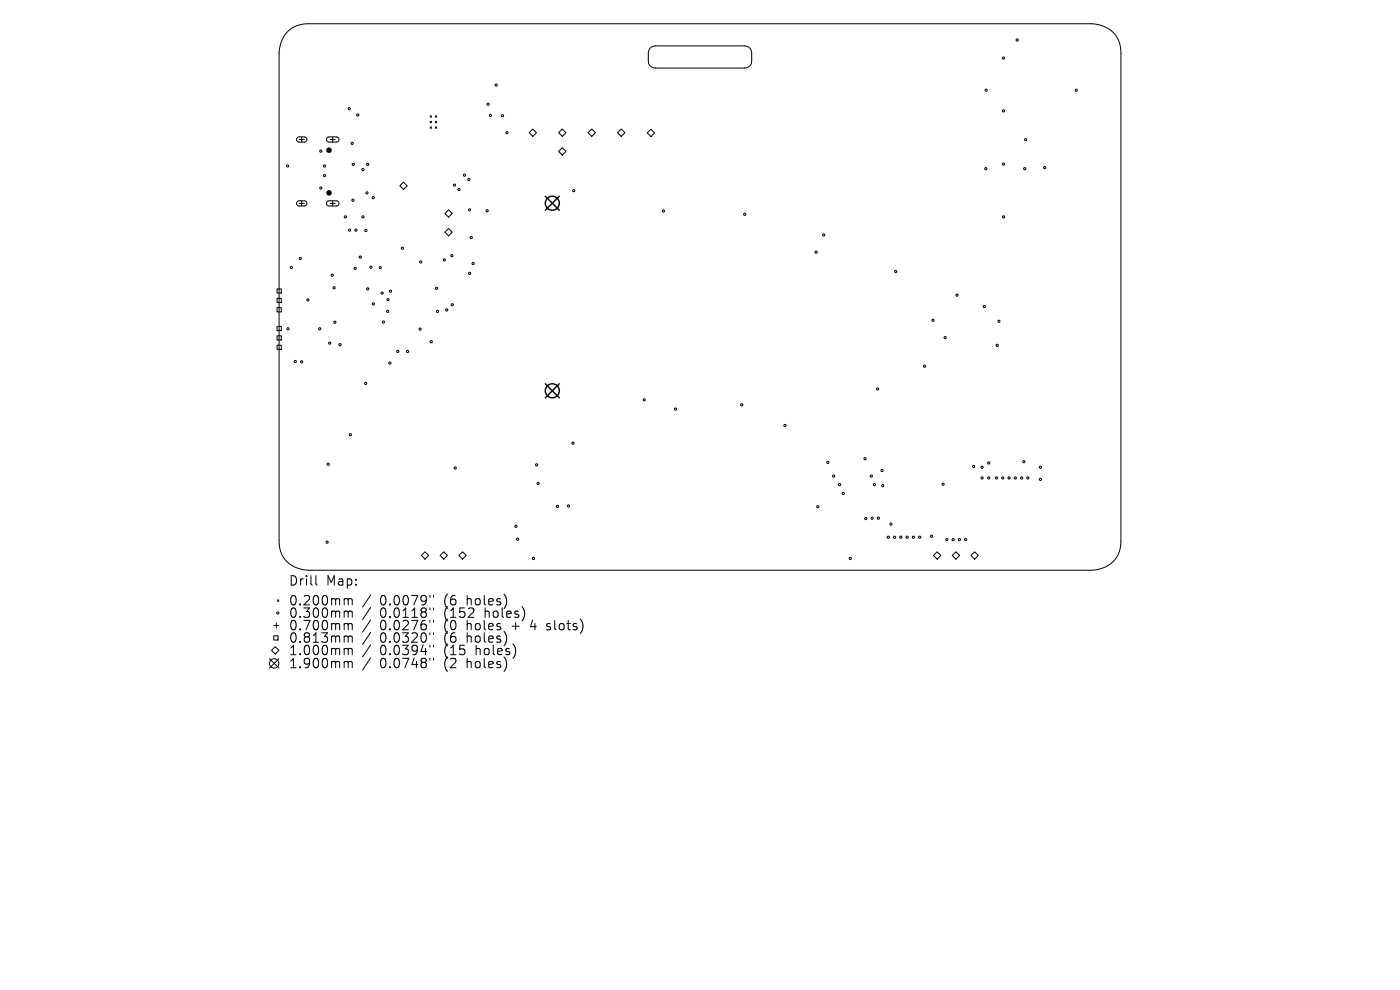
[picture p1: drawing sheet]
<svg xmlns="http://www.w3.org/2000/svg" width="297mm" height="210mm" viewBox="0 0 297 210" stroke-linecap="round" stroke-linejoin="round" font-family="sans-serif">
<defs><g id="words">
<g font-size="2.8">
<text x="61.2" y="124.5">Drill</text>
<text x="69.2" y="124.5">Map:</text>
<text x="61.2" y="128.7">0.200mm</text>
<text x="61.2" y="131.3">0.300mm</text>
<text x="80.6" y="128.7">0.0079&quot;</text>
<text x="80.6" y="131.3">0.0118&quot;</text>
<text x="94.3" y="128.7">(6</text>
<text x="94.3" y="131.3">(152</text>
<text x="99.3" y="128.7">holes)</text>
<text x="103.1" y="131.3">holes)</text>
<text x="61.2" y="134">0.700mm</text>
<text x="61.2" y="136.6">0.813mm</text>
<text x="80.6" y="134">0.0276&quot;</text>
<text x="80.6" y="136.6">0.0320&quot;</text>
<text x="94.3" y="134">(0</text>
<text x="94.3" y="136.6">(6</text>
<text x="99.3" y="134">holes</text>
<text x="99.3" y="136.6">holes)</text>
<text x="109" y="134">+</text>
<text x="113.2" y="134">4</text>
<text x="116.9" y="134">slots)</text>
<text x="61.2" y="139.3">1.000mm</text>
<text x="61.2" y="142">1.900mm</text>
<text x="80.6" y="139.3">0.0394&quot;</text>
<text x="80.6" y="142">0.0748&quot;</text>
<text x="94.3" y="139.3">(15</text>
<text x="94.3" y="142">(2</text>
<text x="99.3" y="142">holes)</text>
<text x="101.2" y="139.3">holes)</text>
</g>
</g></defs>
<g fill="none" stroke="#000" stroke-width=".21">
<path d="M61.1 6.7l.8-.7 1.1-.5 1.1-.4 1.3-.1h166.1l2 .4 1.7 .7 1.1 .9 .8 1.2 .5 1.4 .2 1.6v103.6l-.2 1.9-.7 1.5-.9 1.1-1.3 .9-1.5 .5-1.7 .3h-166l-2-.4-1.7-.7-1.1-1-.8-1.1-.5-1.4-.2-1.6v-103.5l.2-1.4 .4-1.2 .5-1.1zM138 10.1l.5-.3 .6-.1 19.1 .1 .7 .3 .4 .6 .1 2.5-.4 .8-1 .4h-19.1l-.9-.4-.4-.7v-2.2zM63.1 29.2l.3-.2 1.3 .1 .3 .2 .1 .4-.5 .4h-1.3l-.4-.4zM63.5 29.6h1.1M64 29v1.1M69.4 29.2l.4-.2 1.7 .1 .3 .2 .1 .4-.4 .4h-1.8l-.4-.4zM70 29.6h1.1M70.6 29v1.1M85.6 38.6l.8 .8-.8 .8-.8-.8zM91.2 24.6l.4 .3M91.2 25.7l.4 .3M91.2 26.9l.4 .3"/>
<path d="M91.6 24.6l-.4 .3M91.6 25.7l-.4 .3M91.6 26.9l-.4 .3M92.3 24.6l.4 .3M92.3 25.7l.4 .3M92.3 26.9l.4 .3M92.7 24.6l-.4 .3M92.7 25.7l-.4 .3M92.7 26.9l-.4 .3M113 27.4l.8 .7-.8 .8-.8-.8zM118.5 32.1l.8-.8 .8 .8-.8 .8zM119.3 27.4l.8 .7-.8 .8-.8-.8z"/>
<path d="M125.5 27.4l.8 .7-.8 .8-.7-.8zM131.8 27.4l.8 .7-.8 .8-.8-.8zM137.3 28.2l.8-.8 .8 .8-.8 .8zM63.1 42.8l.3-.2h1.3l.3 .3 .1 .4-.5 .4h-1.3l-.4-.4zM63.5 43.1h1.1M64 42.6v1.1M69.4 42.8l.4-.2h1.7l.3 .2 .1 .4-.4 .5h-1.8l-.4-.4zM70 43.1h1.1M70.6 42.6v1.1M94.4 45.3l.8-.8 .7 .8-.7 .8zM94.4 49.3l.8-.8 .7 .8-.7 .7zM58.8 61.3h.9v.9h-.9z"/>
<path d="M58.8 63.3h.9v.9h-.9zM58.8 65.3h.9v.9h-.9zM58.8 69.2h.9v.9h-.9zM58.8 71.2h.9v.9h-.9zM58.8 73.2h.9v.9h-.9zM89.4 117.8l.8-.8 .7 .8-.7 .8zM93.4 117.8l.7-.8 .8 .8-.8 .8zM97.3 117.8l.8-.8 .8 .8-.8 .8zM198.8 117l.8 .8-.8 .8-.8-.8zM202 117.8l.8-.8 .8 .8-.8 .8zM206.8 117l.7 .8-.7 .8-.8-.8zM57.2 139.7l2 2"/>
<path d="M57.6 138l.8-.8 .8 .8-.8 .7zM58.1 132.7h1.1M58.1 134.9h.9v.9h-.9zM58.6 132.1v1.1M58.9 127.2l.3 .4M59.2 127.2l-.3 .4M59.2 139.7l-2 2M67 122.1v1.7l.3 .3M73.3 127l.5 .1 .1 .2M73.3 129.6l.5 .1 .1 .2M73.3 132.3h.3l.3 .3M73.3 134.9h.3l.3 .3"/>
<path d="M73.3 137.5h.3l.3 .3M73.9 127.3l.3-.3 .4 .1 .1 1.2M73.9 127.3v1M73.9 129.9v1.1M73.9 132.6v1M73.9 135.2v1M73.9 137.8v1.1M73.9 129.9l.3-.3 .4 .1 .1 1.3M73.9 132.6l.3-.3 .4 .1 .1 1.2M73.9 135.2l.3-.3 .4 .1 .1 1.2M73.9 137.8l.3-.3 .4 .1 .1 1.3M78.6 126.2l-1.7 2.6"/>
<path d="M78.6 128.9l-1.7 2.5M78.6 131.5l-1.7 2.6M78.6 134.1l-1.7 2.6M78.6 136.8l-1.7 2.6M78.6 139.6l-1.7 2.5M91.2 126.3v.4M91.2 129v.3M91.2 131.6v.4M91.2 134.2v.4M91.2 136.9v.4M91.2 139.6v.4M92 126.3v.4"/>
<path d="M92 129v.3M92 131.6v.4M92 134.2v.4M92 136.9v.4M92 139.6v.4M116 133.5l.2 .1M116.1 132.4v.4M73.3 140.3h.3l.3 .3M73.9 140.6v1M73.9 140.6l.3-.3 .4 .1 .1 1.2"/>
<circle cx="105.3" cy="18" r=".24"/>
<circle cx="209.2" cy="19.1" r=".23"/>
<circle cx="212.9" cy="12.3" r=".23"/>
<circle cx="215.8" cy="8.5" r=".23"/>
<circle cx="228.3" cy="19.1" r=".24"/>
<circle cx="61" cy="35.2" r=".23"/>
<circle cx="68.1" cy="32.1" r=".23"/>
<circle cx="68.1" cy="39.9" r=".23"/>
<circle cx="68.8" cy="37.2" r=".23"/>
<circle cx="68.9" cy="35.2" r=".23"/>
<circle cx="74.1" cy="23.1" r=".24"/>
<circle cx="74.7" cy="30.4" r=".24"/>
<circle cx="75" cy="34.9" r=".23"/>
<circle cx="75.9" cy="24.4" r=".23"/>
<circle cx="77" cy="36" r=".24"/>
<circle cx="78" cy="34.9" r=".23"/>
<circle cx="96.4" cy="39.3" r=".24"/>
<circle cx="98.5" cy="37.2" r=".23"/>
<circle cx="99.5" cy="38.1" r=".23"/>
<circle cx="103.5" cy="22.1" r=".23"/>
<circle cx="104" cy="24.5" r=".23"/>
<circle cx="106.6" cy="24.5" r=".23"/>
<circle cx="107.5" cy="28.1" r=".24"/>
<circle cx="209.1" cy="35.8" r=".23"/>
<circle cx="212.9" cy="23.5" r=".23"/>
<circle cx="212.9" cy="34.8" r=".23"/>
<circle cx="217.4" cy="35.8" r=".23"/>
<circle cx="217.6" cy="29.6" r=".23"/>
<circle cx="221.6" cy="35.5" r=".23"/>
<circle cx="61.8" cy="56.8" r=".23"/>
<circle cx="63.7" cy="54.8" r=".23"/>
<circle cx="70.5" cy="58.4" r=".24"/>
<circle cx="73.3" cy="46" r=".23"/>
<circle cx="74.2" cy="48.8" r=".23"/>
<circle cx="74.9" cy="42.5" r=".24"/>
<circle cx="75.3" cy="56.9" r=".23"/>
<circle cx="75.5" cy="48.8" r=".23"/>
<circle cx="76.4" cy="54.5" r=".23"/>
<circle cx="77" cy="46" r=".23"/>
<circle cx="77.6" cy="48.9" r=".23"/>
<circle cx="77.8" cy="40.9" r=".23"/>
<circle cx="78.7" cy="56.7" r=".23"/>
<circle cx="79.2" cy="41.9" r=".23"/>
<circle cx="80.7" cy="56.8" r=".23"/>
<circle cx="85.4" cy="52.7" r=".23"/>
<circle cx="89.2" cy="55.6" r=".23"/>
<circle cx="94.3" cy="55.1" r=".23"/>
<circle cx="95.9" cy="54.2" r=".24"/>
<circle cx="97.4" cy="40.2" r=".24"/>
<circle cx="99.6" cy="58" r=".23"/>
<circle cx="99.6" cy="44.5" r=".23"/>
<circle cx="100" cy="50.4" r=".23"/>
<circle cx="100.4" cy="55.9" r=".23"/>
<circle cx="103.3" cy="44.7" r=".23"/>
<circle cx="121.7" cy="40.4" r=".23"/>
<circle cx="140.7" cy="44.8" r=".24"/>
<circle cx="158" cy="45.5" r=".23"/>
<circle cx="173.1" cy="53.5" r=".23"/>
<circle cx="174.7" cy="49.8" r=".23"/>
<circle cx="190" cy="57.6" r=".23"/>
<circle cx="212.9" cy="46" r=".23"/>
<circle cx="61.1" cy="69.7" r=".24"/>
<circle cx="62.6" cy="76.7" r=".23"/>
<circle cx="64" cy="76.7" r=".24"/>
<circle cx="65.3" cy="63.6" r=".23"/>
<circle cx="67.8" cy="69.7" r=".24"/>
<circle cx="69.9" cy="72.8" r=".24"/>
<circle cx="70.9" cy="61" r=".23"/>
<circle cx="71" cy="68.3" r=".23"/>
<circle cx="72.1" cy="73.1" r=".23"/>
<circle cx="78" cy="61.3" r=".23"/>
<circle cx="79.2" cy="64.5" r=".23"/>
<circle cx="81.1" cy="62.2" r=".23"/>
<circle cx="81.3" cy="68.3" r=".23"/>
<circle cx="82.2" cy="66.1" r=".23"/>
<circle cx="82.3" cy="63.6" r=".23"/>
<circle cx="82.7" cy="77" r=".23"/>
<circle cx="82.8" cy="61.8" r=".23"/>
<circle cx="84.4" cy="74.6" r=".23"/>
<circle cx="86.5" cy="74.6" r=".23"/>
<circle cx="89.1" cy="69.8" r=".23"/>
<circle cx="91.5" cy="72.5" r=".23"/>
<circle cx="92.6" cy="61.2" r=".23"/>
<circle cx="92.8" cy="66.1" r=".23"/>
<circle cx="94.8" cy="65.7" r=".23"/>
<circle cx="95.9" cy="64.6" r=".23"/>
<circle cx="196.1" cy="77.7" r=".23"/>
<circle cx="197.9" cy="67.9" r=".23"/>
<circle cx="200.5" cy="71.6" r=".23"/>
<circle cx="203" cy="62.6" r=".23"/>
<circle cx="208.8" cy="65" r=".23"/>
<circle cx="211.6" cy="73.3" r=".23"/>
<circle cx="211.9" cy="68.1" r=".23"/>
<circle cx="69.6" cy="98.5" r=".23"/>
<circle cx="74.3" cy="92.2" r=".23"/>
<circle cx="77.6" cy="81.3" r=".23"/>
<circle cx="96.6" cy="99.3" r=".23"/>
<circle cx="113.8" cy="98.6" r=".23"/>
<circle cx="121.5" cy="94" r=".23"/>
<circle cx="136.7" cy="84.8" r=".23"/>
<circle cx="143.3" cy="86.8" r=".23"/>
<circle cx="157.4" cy="85.9" r=".23"/>
<circle cx="166.5" cy="90.3" r=".23"/>
<circle cx="175.6" cy="98.1" r=".23"/>
<circle cx="183.5" cy="97.3" r=".24"/>
<circle cx="186.2" cy="82.5" r=".24"/>
<circle cx="187.1" cy="99.8" r=".23"/>
<circle cx="206.5" cy="99" r=".23"/>
<circle cx="208.3" cy="99.1" r=".23"/>
<circle cx="209.8" cy="98.2" r=".23"/>
<circle cx="217.2" cy="97.9" r=".23"/>
<circle cx="220.7" cy="99.1" r=".23"/>
<circle cx="69.4" cy="115" r=".23"/>
<circle cx="109.5" cy="111.6" r=".23"/>
<circle cx="109.8" cy="114.4" r=".23"/>
<circle cx="113.2" cy="118.5" r=".23"/>
<circle cx="114.2" cy="102.6" r=".24"/>
<circle cx="118.3" cy="107.4" r=".24"/>
<circle cx="120.6" cy="107.3" r=".23"/>
<circle cx="173.5" cy="107.5" r=".24"/>
<circle cx="176.9" cy="101" r=".23"/>
<circle cx="178.1" cy="102.8" r=".23"/>
<circle cx="178.9" cy="104.7" r=".23"/>
<circle cx="180.4" cy="118.5" r=".24"/>
<circle cx="183.7" cy="110" r=".23"/>
<circle cx="184.8" cy="101" r=".23"/>
<circle cx="185" cy="109.9" r=".23"/>
<circle cx="185.5" cy="102.8" r=".23"/>
<circle cx="186.3" cy="109.9" r=".23"/>
<circle cx="187.3" cy="103" r=".23"/>
<circle cx="188.4" cy="114" r=".23"/>
<circle cx="189" cy="111.2" r=".23"/>
<circle cx="189.8" cy="114" r=".23"/>
<circle cx="191.1" cy="114" r=".23"/>
<circle cx="192.4" cy="114" r=".23"/>
<circle cx="193.8" cy="114" r=".23"/>
<circle cx="195.1" cy="114" r=".23"/>
<circle cx="197.6" cy="113.8" r=".23"/>
<circle cx="200.1" cy="102.7" r=".23"/>
<circle cx="200.9" cy="114.5" r=".23"/>
<circle cx="202.2" cy="114.5" r=".23"/>
<circle cx="203.5" cy="114.5" r=".23"/>
<circle cx="204.9" cy="114.5" r=".23"/>
<circle cx="208.3" cy="101.4" r=".23"/>
<circle cx="209.8" cy="101.4" r=".23"/>
<circle cx="211.4" cy="101.4" r=".23"/>
<circle cx="212.7" cy="101.4" r=".23"/>
<circle cx="214.1" cy="101.4" r=".24"/>
<circle cx="215.4" cy="101.4" r=".23"/>
<circle cx="216.7" cy="101.4" r=".24"/>
<circle cx="218.1" cy="101.4" r=".23"/>
<circle cx="220.7" cy="101.7" r=".23"/>
<circle cx="58.9" cy="130" r=".24"/>
<circle cx="58.2" cy="140.7" r="1"/>
</g>
<g fill="#000">
<circle cx="69.8" cy="31.9" r=".59"/>
<circle cx="69.8" cy="40.9" r=".59"/>
</g>
<g fill="none" stroke="#000" stroke-width=".3">
<path d="M115.7 41.6l3 3M118.7 41.6l-3 3M115.7 81.4l3 3M118.7 81.4l-3 3"/>
<circle cx="117.2" cy="43.1" r="1.49"/>
<circle cx="117.2" cy="82.9" r="1.49"/>
</g>
<use href="#words"/>
</svg>
